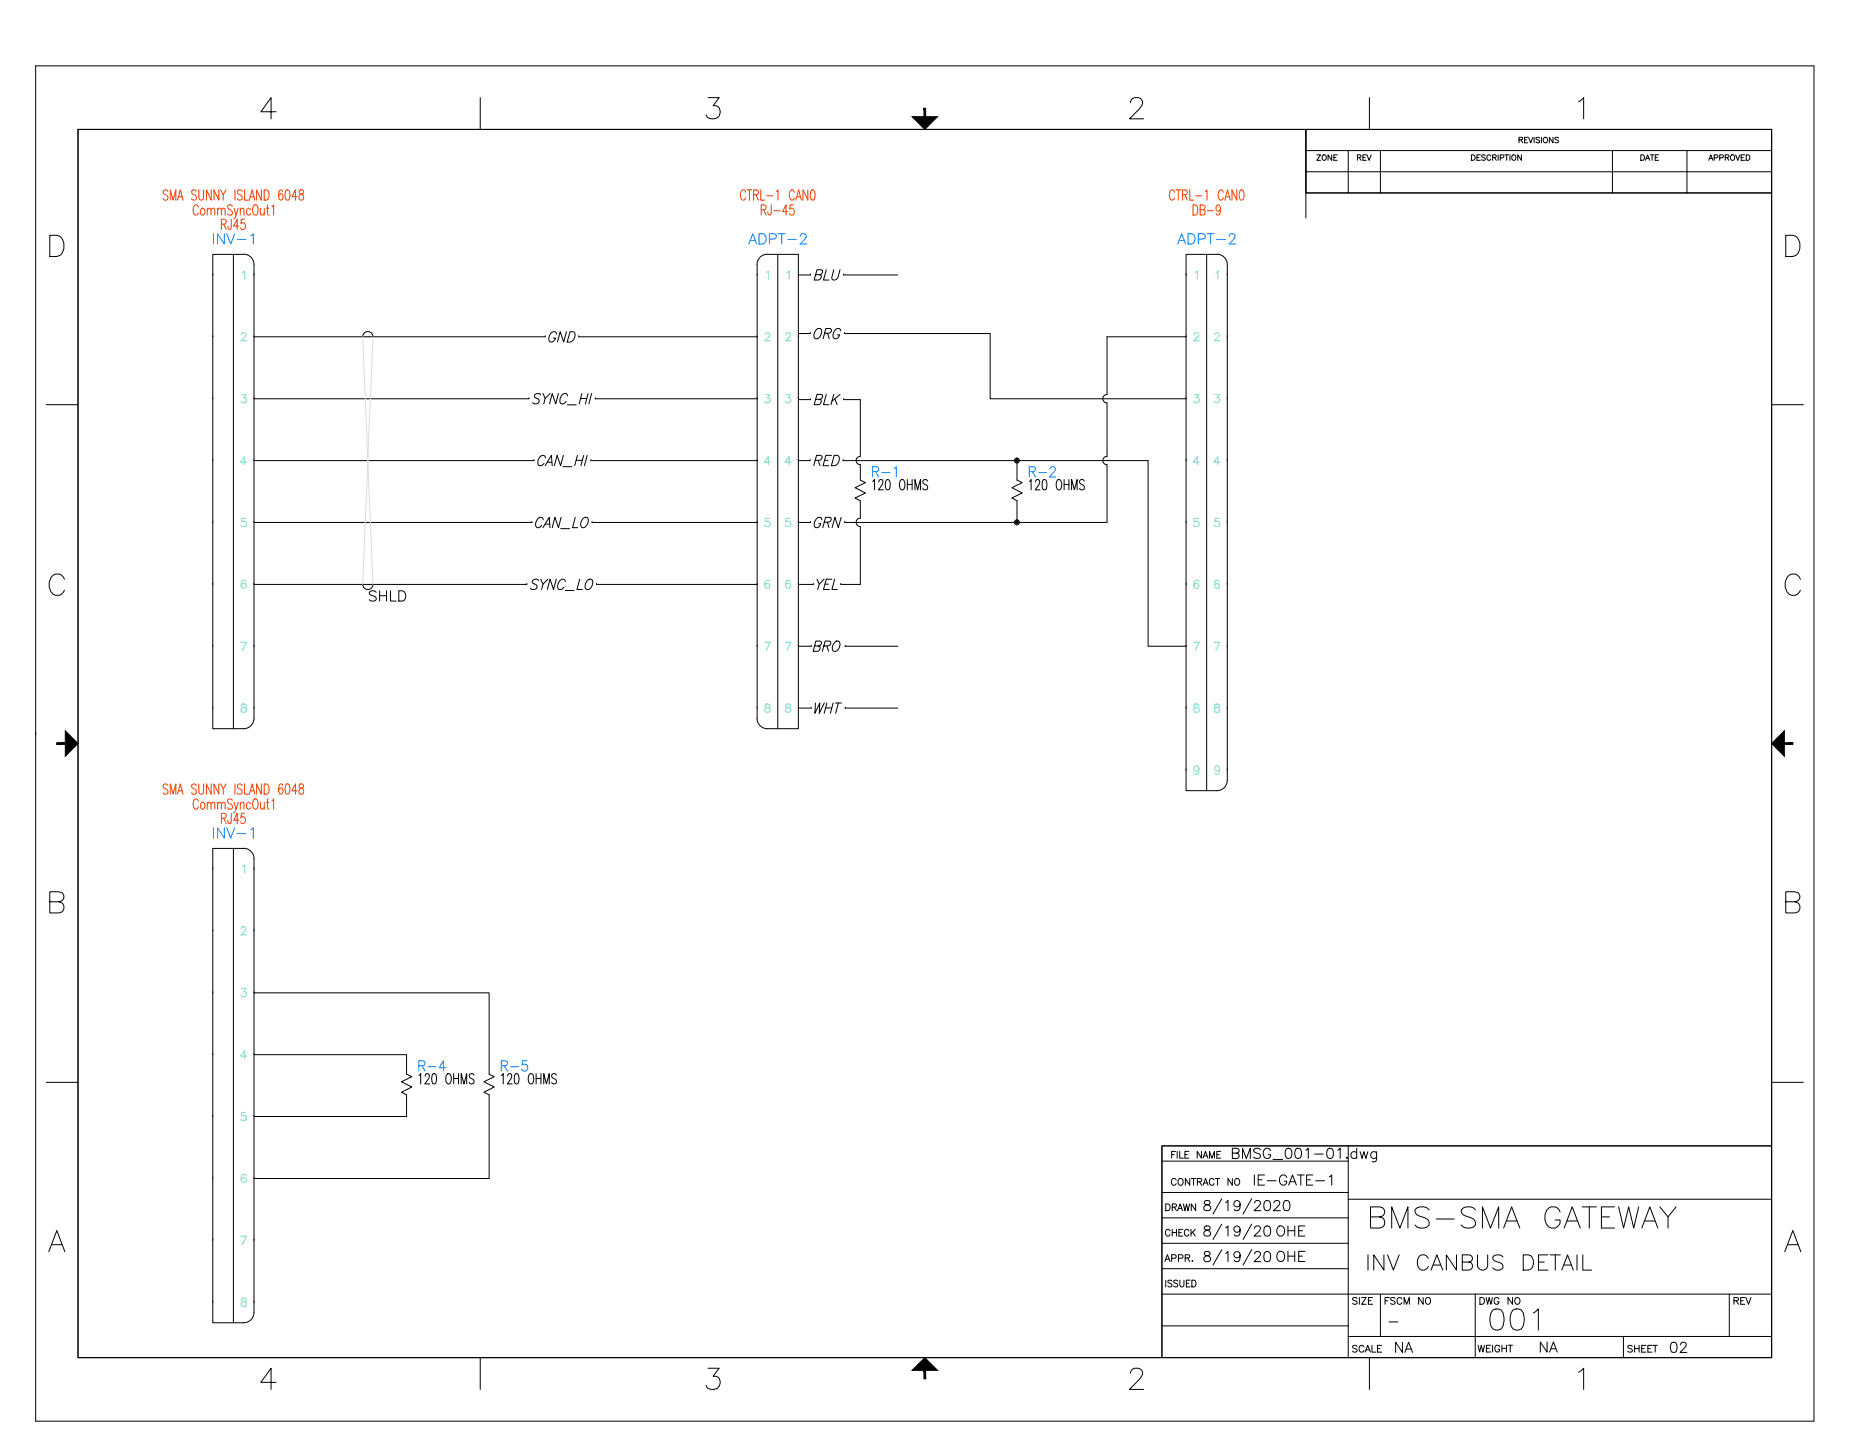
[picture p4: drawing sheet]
<svg xmlns="http://www.w3.org/2000/svg" width="559mm" height="432mm" viewBox="0 0 559 432" stroke-linecap="round" stroke-linejoin="round" font-family="sans-serif">
<!-- layer: SYMS -->
<g fill="none" stroke="#000" stroke-width=".3">
<path d="M70 76.3v142.2M73.1 76.2a3.1 3.1 0 0 1 3.1 3.1v136.1a3.1 3.1 0 0 1-3.1 3.1M73.1 76.3h-9.3v142.2h9.3M227.1 79.3a3.1 3.1 0 0 1 3.1-3.1l9.3 .1v142.2h-9.3a3.1 3.1 0 0 1-3.1-3.1M227.1 79.4v136M233.3 76.3v142.2M361.9 76.3v160.8M108.8 101a1.55 1.55 0 0 1 1.5-1.6 1.55 1.55 0 0 1 1.6 1.6M110 101h.7M258 144l1.6 .7-3.1 1.5 3.1 1.6-3.1 1.5 1.5 .8M305 144l1.6 .7-3.1 1.5 3.1 1.6-3.1 1.5 1.5 .8M108.8 175.2a1.55 1.55 0 0 0 1.5 1.6 1.55 1.55 0 0 0 1.6-1.6"/>
<path d="M110 175.2h.7M368.1 234a3.1 3.1 0 0 1-3.1 3.1h-9.2v-160.8l9.2-.1a3.1 3.1 0 0 1 3.1 3.1v154.7M70 254.4v142.2M73.1 254.4a3.1 3.1 0 0 1 3.1 3.1v136.1a3.1 3.1 0 0 1-3.1 3M73.1 254.4h-9.3v142.2h9.3M121.9 322.1l1.6 .8-3.1 1.5 3.1 1.6-3.1 1.5 1.5 .8M146.7 322.1l1.5 .8-3.1 1.5 3.1 1.6-3.1 1.5 1.6 .8"/>
<circle cx="305" cy="138.1" r=".74"/>
<circle cx="305" cy="138.1" r=".44"/>
<circle cx="305" cy="138.1" r=".23"/>
<circle cx="305" cy="156.6" r=".74"/>
<circle cx="305" cy="156.6" r=".44"/>
<circle cx="305" cy="156.6" r=".23"/>
</g>
<!-- layer: TAGS -->
<g fill="none" stroke="#007fff" stroke-width=".3">
<path d="M64 70.1v3.1M67.3 70.1v3.1l-2.1-3.1v3.1M68 70.1l1.2 3.1 1.2-3.1M71.1 71.8h2.7M75.2 70.7l.8-.6v3.1M224.6 73.2l1.2-3.1 1.2 3.1M225 72.1h1.5M227.7 70.1h1a1.63 1.63 0 0 1 1.1 1.5 1.63 1.63 0 0 1-1.1 1.6h-1zM230.8 71.7l1.8-.2a.82 .82 0 0 0 0-1.3l-1.8-.1v3.1M233.5 70.1h2M234.5 70.1v3.1M236.2 71.8h2.7"/>
<path d="M240.1 70.8l.3-.6a1.05 1.05 0 0 1 1.3 .2 .99 .99 0 0 1-.3 1.3l-1.5 1.5h2.1M353.3 73.2l1.1-3.1 1.2 3.1M353.7 72.1h1.5M356.3 70.1h1.1a1.63 1.63 0 0 1 1.1 1.5 1.63 1.63 0 0 1-1.1 1.6h-1.1zM359.4 71.7l1.8-.2a.82 .82 0 0 0 0-1.3l-1.8-.1v3.1M362.1 70.1h2M363.1 70.1v3.1M364.9 71.8h2.7M368.7 70.8l.3-.6a1.05 1.05 0 0 1 1.4 .2 .99 .99 0 0 1-.3 1.3l-1.5 1.5h2.1M261.7 141.4h1.2a.75 .75 0 0 0 .7-.7 .75 .75 0 0 0-.7-.8h-1.2v3.1M262.6 141.4l1 1.6M264.5 141.7h2.4"/>
<path d="M268.2 140.5l.6-.6v3.1M308.7 141.4h1.2a.74 .74 0 0 0 .7-.7 .74 .74 0 0 0-.7-.8h-1.2v3.1M309.7 141.4l.9 1.6M311.5 141.7h2.4M314.9 140.7l.2-.5 .4-.3a.9 .9 0 0 1 1.1 .6l-.5 1-1.3 1.5h1.9M64 248.2v3.1M67.3 248.2v3.1l-2.1-3.1v3.1M68 248.2l1.2 3.1 1.2-3.1M71.1 250h2.7M75.2 248.8l.8-.6v3.1M125.6 319.6l1.6-.2 .3-.4-.1-.6-.6-.3h-1.2v3.1M126.6 319.6l.9 1.6"/>
<path d="M128.4 319.9h2.4M150.4 319.6h1.2a.75 .75 0 0 0 .6-.8 .75 .75 0 0 0-.6-.7h-1.2v3.1M151.3 319.6l.9 1.6M153.1 319.9h2.5M158.1 318.1h-1.4l-.1 1.3a1 1 0 0 1 1.5 .1 1 1 0 0 1-.2 1.4 1 1 0 0 1-1.5-.3M133.7 320.2h-2l1.3-2.1v3.1"/>
</g>
<!-- layer: DESCCHILD -->
<g fill="none" stroke="#ff3f00" stroke-width=".3">
<path d="M50.4 57.4a.74 .74 0 0 0-1-.4 .74 .74 0 0 0-.4 1l1.2 .7a.81 .81 0 0 1-.3 1.3l-.8-.1-.2-.3M53.6 59h1M58.9 57.4a.73 .73 0 0 0-1-.5 .73 .73 0 0 0-.3 1.1l1.1 .7a.81 .81 0 0 1-.3 1.3l-.7-.1-.2-.3M59.6 56.9l.2 2.7a.65 .65 0 0 0 .6 .4 .65 .65 0 0 0 .6-.4l.1-2.7M63.4 56.9v3.1l-1.5-3.1v3.1M65.6 56.9v3.1l-1.4-3.1v3.1M66.2 56.9l.8 1.5v1.6M67.8 56.9l-.8 1.5M70.5 56.9v3.1M72.6 57.4a.74 .74 0 0 0-1-.4 .74 .74 0 0 0-.3 1l1.1 .7a.81 .81 0 0 1-.3 1.3l-.7-.1-.2-.3M73.3 56.9v3.1h1.3M75.1 59h1"/>
<path d="M78.4 56.9v3.1l-1.5-3.1v3.1M79.2 56.9h.8a1.96 1.96 0 0 1 0 3.1h-.8zM84.8 57.4l-.1-.3-.5-.2a2.45 2.45 0 0 0-.3 3 .91 .91 0 0 0 1.1-.7 .91 .91 0 0 0-.7-1.1l-.4 .1-.3 .8M85.8 57.1l.5-.2a2.17 2.17 0 0 1 0 3.1h-.2a2.4 2.4 0 0 1-.3-2.9zM89.1 59h-1.5l1-2.1v3.1M89.9 57.1a.71 .71 0 0 0-.1 .8 .71 .71 0 0 0 .7 .3 .88 .88 0 0 1 .6 1.2 .88 .88 0 0 1-1.2 .5 1.2 1.2 0 0 1-.1-1.3 1.2 1.2 0 0 1 1.1-.6 .68 .68 0 0 0-.3-1.1zM223.7 57.7a.74 .74 0 0 0-1.2-.6 2.19 2.19 0 0 0 .2 2.9 .79 .79 0 0 0 1-.7M224.1 56.9h1.4M224.8 56.9v3.1M226 58.4l1.3-.2 .2-.4-.2-.7-1.3-.2v3.1M226.8 58.4l.7 1.6M228.2 56.9v3.1h1.2"/>
<path d="M229.9 58.7h1.9M232.8 57.5l.5-.6v3.1M238.3 57.7a.7 .7 0 0 0-.4-.7 .7 .7 0 0 0-.7 .1 2.26 2.26 0 0 0 .1 2.9 .75 .75 0 0 0 1-.7M239 59h1.1M242.3 56.9v3.1l-1.4-3.1v3.1M243.4 57.1l.5-.2a2.28 2.28 0 0 1 0 3.1h-.2a2.4 2.4 0 0 1-.3-2.9zM352.3 57.7a.74 .74 0 0 0-1.1-.6 2.19 2.19 0 0 0 .2 2.9 .79 .79 0 0 0 .9-.7M352.7 56.9h1.4M353.4 56.9v3.1M354.7 58.4l1.2-.2 .2-.4-.2-.7-1.2-.2v3.1M355.4 58.4l.7 1.6M356.9 56.9v3.1h1.2"/>
<path d="M358.6 58.7h1.9M361.5 57.5l.5-.6v3.1M366.9 57.7a.7 .7 0 0 0-.3-.7 .7 .7 0 0 0-.8 .1 2.19 2.19 0 0 0 .2 2.9 .73 .73 0 0 0 .9-.7M367.7 59h1M371 56.9v3.1l-1.5-3.1v3.1M372 57.1l.5-.2a2.17 2.17 0 0 1 0 3.1h-.2a2.4 2.4 0 0 1-.3-2.9zM51.1 60v-3.1l.8 3.1 .8-3.1v3.1M53.2 60l.9-3.1 .8 3.1M59.5 62.1a.74 .74 0 0 0-1.1-.5 2.19 2.19 0 0 0 .2 2.9 .79 .79 0 0 0 .9-.7M60.4 62.6l.2-.2a1.06 1.06 0 0 1 .9 1.1 1.06 1.06 0 0 1-.9 1l-.2-.1a1.32 1.32 0 0 1 0-1.8zM62.2 63l.5-.6 .5 .2 .1 1.9M62.2 62.4v2.1"/>
<path d="M63.3 63l.5-.6 .5 .2 .1 1.9M65.3 63l.5-.6 .5 .2 .1 1.9M65.3 62.4v2.1M66.4 63l.5-.6 .5 .2 .1 1.9M66.4 67.2l1.2-.1 .2-.5-.2-.7-1.2-.2v3.1M67.1 67.2l.7 1.6M69.4 65.7l-.2 3h-.6l-.2-.9M69.7 61.9a.73 .73 0 0 0-1-.5 .73 .73 0 0 0-.3 1l1.1 .8a.81 .81 0 0 1-.3 1.3l-.8-.1-.1-.3M70.2 62.4l.6 2.1 .6-2.1M70.8 64.5l-.2 .6-.5 .4M71.7 67.8h-1.6l1-2.1v3.1M72.1 63l.5-.6 .5 .2 .1 1.9"/>
<path d="M72.1 62.4v2.1M73.4 65.7h-1l-.1 1.4a.68 .68 0 0 1 .6-.3 .68 .68 0 0 1 .6 .4l.1 .5a.83 .83 0 0 1-.2 .9 .83 .83 0 0 1-1 .1l-.2-.4M74.8 60l.8-3.1 .8 3.1M75.2 62.9l-.5-.5a1.07 1.07 0 0 0-.8 1.1 1.07 1.07 0 0 0 .8 1l.5-.4M76.2 61.6l.2-.2a1.38 1.38 0 0 1 1 1.9l-.1 .5a.72 .72 0 0 1-.4 .6 .72 .72 0 0 1-.7 0l-.4-1.1v-.7zM78.1 62.4l.2 2 .5 .1 .5-.6M79.3 62.4v2.1M79.9 62.4h.7M80.2 61.4v2.5l.1 .5 .4 .1M81.6 62l.5-.6v3.1M228.3 62.9l1.3-.2 .2-.4-.2-.7-1.3-.2v3.1M229.1 62.9l.7 1.6"/>
<path d="M231.3 61.4v2.4l-.2 .6h-.6l-.2-.9M232.1 63.2h1.9M236.3 63.5h-1.6l1.1-2.1v3.1M238 61.4h-1l-.1 1.3a.76 .76 0 0 1 .9-.2 .76 .76 0 0 1 .4 .8 .9 .9 0 0 1-.9 1.2l-.5-.6M238.7 60l.9-3.1 .8 3.1M357.8 61.4h.7a1.96 1.96 0 0 1 0 3.1h-.7zM360 62.9l1.2-.2 .2-.4-.1-.6-.4-.3h-.9v3.1h.9a.87 .87 0 0 0 .6-.8 .87 .87 0 0 0-.6-.8M362.1 63.2h1.9M366.1 62.4l-.4 .8a.91 .91 0 0 1-1.1-.7 .91 .91 0 0 1 .8-1.1 1.95 1.95 0 0 1 0 3.1l-.5-.1-.1-.3M367.4 60l.8-3.1 .8 3.1M50.4 235.5a.74 .74 0 0 0-1-.4 .74 .74 0 0 0-.4 1l1.2 .7a.81 .81 0 0 1-.3 1.4l-.8-.2-.2-.3M51.1 238.2v-3.1l.8 3.1 .8-3.1v3.1"/>
<path d="M53.2 238.2l.9-3.1 .8 3.1M53.6 237.1h1M58.9 235.5a.73 .73 0 0 0-1-.4 .73 .73 0 0 0-.3 1l1.1 .7a.81 .81 0 0 1-.3 1.4l-.7-.2-.2-.3M59.6 235.1l.2 2.6a.65 .65 0 0 0 .6 .5 .65 .65 0 0 0 .6-.5l.1-2.6M63.4 235.1v3.1l-1.5-3.1v3.1M65.6 235.1v3.1l-1.4-3.1v3.1M66.2 235.1l.8 1.4v1.7M67.8 235.1l-.8 1.4M70.5 235.1v3.1M72.6 235.5a.74 .74 0 0 0-1-.4 .74 .74 0 0 0-.3 1l1.1 .7a.81 .81 0 0 1-.3 1.4l-.7-.2-.2-.3M73.3 235.1v3.1h1.3M74.8 238.2l.8-3.1 .8 3.1"/>
<path d="M75.1 237.1h1M76.2 239.7l.2-.1a1.38 1.38 0 0 1 1 1.9l-.1 .4a.72 .72 0 0 1-.4 .7 .72 .72 0 0 1-.7-.1l-.4-1v-.8zM78.4 235.1v3.1l-1.5-3.1v3.1M79.2 235.1h.8a1.96 1.96 0 0 1 0 3.1h-.8zM80.2 239.6v2.4l.1 .5 .4 .1M84.8 235.5l-.1-.3-.5-.1a2.47 2.47 0 0 0-.3 2.9 .91 .91 0 0 0 1.1-.7 .91 .91 0 0 0-.7-1.1l-.6 .5-.1 .4M85.8 235.2l.5-.1a2.18 2.18 0 0 1 0 3.1h-.2a2.4 2.4 0 0 1-.3-3zM89.1 237.1h-1.5l1-2v3.1M89.9 235.2a.88 .88 0 0 0 0 1 .88 .88 0 0 0 .9 .3 .85 .85 0 0 1 .2 1.3 .85 .85 0 0 1-1.3 .1l-.1-.3a1.25 1.25 0 0 1 1.3-1.5 .68 .68 0 0 0-.3-1zM59.5 240.3a.74 .74 0 0 0-1.1-.6 2.19 2.19 0 0 0 .2 2.9 .79 .79 0 0 0 .9-.7M60.4 240.7l.2-.1a1.06 1.06 0 0 1 .9 1 1.06 1.06 0 0 1-.9 1l-.2-.1a1.32 1.32 0 0 1 0-1.8zM62.2 241.2l.5-.6 .5 .1 .1 1.9"/>
<path d="M62.2 240.6v2M63.3 241.2l.5-.6 .5 .1 .1 1.9M65.3 241.2l.5-.6 .5 .1 .1 1.9M65.3 240.6v2M66.4 241.2l.5-.6 .5 .1 .1 1.9M66.4 245.3l1.2-.1 .2-.4-.2-.8-1.2-.1v3.1M67.1 245.3l.7 1.7M69.4 243.9l-.2 2.9-.4 .2-.4-.3v-.8M69.7 240a.73 .73 0 0 0-1-.4 .73 .73 0 0 0-.3 1l1.1 .7a.81 .81 0 0 1-.3 1.3l-.8-.1-.1-.3M70.2 240.6l.6 2 .6-2M70.8 242.6l-.2 .6-.5 .5M71.7 245.9h-1.6l1-2v3.1"/>
<path d="M72.1 241.2l.5-.6 .5 .1 .1 1.9M72.1 240.6v2M73.4 243.9h-1l-.1 1.3a.68 .68 0 0 1 .6-.3 .68 .68 0 0 1 .6 .4l.1 .5a.8 .8 0 0 1-.3 1 .8 .8 0 0 1-1-.1l-.1-.3M75.2 241l-.5-.4a1.07 1.07 0 0 0-.8 1 1.07 1.07 0 0 0 .8 1l.5-.4M78.1 240.6l.2 1.9 .5 .1 .5-.6M79.3 240.6v2M79.9 240.6h.7M81.6 240.1l.5-.5v3"/>
</g>
<!-- layer: MISC -->
<g fill="none" stroke="#000" stroke-width=".3">
<path d="M63.8 82.5h.1M76.2 82.5h.1M169.9 99.5l-.8 3.1-1.1-3.1-.8 3.1M171 99.5h.9a1.44 1.44 0 0 1 .2 2.3 1.7 1.7 0 0 1-2 .8zM227.1 82.5h.1M239.5 82.5h.1M243.1 82.5h.1M244.7 82.4l1.6-.2 .4-.4v-.6l-.5-.3h-1.1l-.9 3.1h1.2a.86 .86 0 0 0 .9-.7 .86 .86 0 0 0-.4-.9M244.8 98.9a.96 .96 0 0 1 1.6 0 2.09 2.09 0 0 1-1.8 2.7l-.4-.5a2.2 2.2 0 0 1 .6-2.2zM247.3 99.9h1.2l.6-.3a.62 .62 0 0 0 .3-.6 .62 .62 0 0 0-.5-.5h-1.2l-.8 3.1M247.8 80.9l-.8 3.1h1.6M248.2 99.9l.5 1.7"/>
<path d="M250.1 80.9l-.6 2.7a1.04 1.04 0 0 0 1.1 .3 1.04 1.04 0 0 0 .8-.8l.6-2.2M252.1 99.2l-.2-.6a1.79 1.79 0 0 0-2 2.5l.2 .3a1.21 1.21 0 0 0 1.7-1h-.7M253.1 82.5h.1M355.8 82.5h.1M368.1 82.5h.1M63.8 101h.1M63.8 119.6h.1M76.2 101h.1M76.2 119.6h.1M158.7 119.6h.1M162.2 118.4a1.02 1.02 0 0 0-1.1-.4 1.02 1.02 0 0 0-.8 1l1.3 .8a1.02 1.02 0 0 1-.5 1.3 1.02 1.02 0 0 1-1.3-.4M162.9 118l.6 1.5-.4 1.6"/>
<path d="M163.5 101h.1M165 118l-1.5 1.5M166.9 100.2l-.2-.6a1.75 1.75 0 0 0-2.1 2.2l.3 .6a1.21 1.21 0 0 0 1.7-1h-.7M167.5 118l-.8 3.1-1.1-3.1-.8 3.1M170.3 118.7l-.3-.6a1.81 1.81 0 0 0-1.8 .7 1.81 1.81 0 0 0-.2 1.9l.2 .3a1.12 1.12 0 0 0 1.6-.6M173.6 101h.1M174.1 119.5h1.9M174.5 118l-.8 3.1M176.4 118l-.8 3.1M177.4 118l-.8 3.1M178.5 119.6h.1M227.1 101h.1"/>
<path d="M227.1 119.6h.1M239.5 101h.1M239.5 119.6h.1M243 100h.1M243.1 119.8h.1M244.7 119.7l1.6-.1 .4-.4v-.6l-.5-.3h-1.1l-.9 3.1h1.2a.86 .86 0 0 0 .9-.7 .86 .86 0 0 0-.4-1M247.8 118.3l-.8 3.1h1.6M250.1 118.3l-.9 3.1M250.4 119.6l.7 1.8M252 118.3l-2.5 2M253.1 119.8h.1M253.3 100h.1"/>
<path d="M355.8 101h.1M355.8 119.6h.1M368.1 101h.1M368.1 119.6h.1M63.8 138.1h.1M76.2 138.1h.1M160.2 138.1h.1M163.5 139.6l1.9-3 .2 3M163.6 137.3l-.2-.6a1.35 1.35 0 0 0-1.9 1 1.47 1.47 0 0 0 .3 1.9 1.26 1.26 0 0 0 1.4-.7M164.2 138.6h1.3M168.9 139.9h2.6M169 136.6l-.9 3-1-3-.8 3"/>
<path d="M170.2 121.4h2.6M172.8 138h1.9M173.2 136.6l-.8 3M175.1 136.6l-.9 3M176.1 136.6l-.8 3M177.2 138.1h.1M227.1 138.1h.1M239.5 138.1h.1M243 138.1h.1M244.5 138h1.2l.6-.3a.65 .65 0 0 0 .3-.6 .65 .65 0 0 0-.5-.5h-1.2l-.8 3M245.4 138l.5 1.6M247.3 138h1.1"/>
<path d="M249.4 136.6h-1.7l-.8 3h1.7M250.2 136.6h.9a1.6 1.6 0 0 1 0 2.6l-.8 .4h-.9zM252.9 138.1h.1M355.8 138.1h.1M368.1 138.1h.1M63.8 156.7h.1M76.2 156.7h.1M159.5 156.7h.1M162.8 158.2l1.9-3.1 .3 3.1M162.9 155.9l-.2-.6a1.75 1.75 0 0 0-2.1 2.2l.3 .6a1.05 1.05 0 0 0 1.6-.6M163.5 157.2h1.3M168.2 158.5h2.6"/>
<path d="M168.3 155.1l-.8 3.1-1.1-3.1-.8 3.1M172.5 155.1l-.8 3.1h1.6M174.8 155.6a.92 .92 0 0 1 1.6 0 2.1 2.1 0 0 1-1.7 2.6l-.5-.4a2.2 2.2 0 0 1 .6-2.2zM177.6 156.7h.1M227.1 156.7h.1M239.5 156.7h.1M243.1 156.7h.1M246.5 155.9l-.2-.6a1.79 1.79 0 0 0-2 2.5l.2 .3a1.21 1.21 0 0 0 1.7-1.1h-.7M247.3 156.6l1.6-.2 .3-.4v-.7l-1.6-.2-.8 3.1M248.2 156.6l.5 1.6M252.3 155.1l-.9 3.1-1-3.1-.8 3.1M253.4 156.7h.1"/>
<path d="M261.7 144.4l.6-.6v3.1M263.6 144.6l.1-.5a.68 .68 0 0 1 1-.1 .68 .68 0 0 1 0 1l-1.2 1.9h1.5M265.9 144l.5-.2a2.18 2.18 0 0 1 0 3.1h-.2a2.4 2.4 0 0 1-.3-2.9zM270.2 144l.2-.2a1.4 1.4 0 0 1 1 1.9l-.1 .5a.72 .72 0 0 1-.3 .6 .72 .72 0 0 1-.8 0l-.4-1.1v-.7zM272.1 143.8v3.1M272.1 145.3h1.5M273.6 143.8v3.1M274.4 146.9v-3.1l.8 3.1 .9-3.1v3.1M278.2 144.3a.74 .74 0 0 0-1-.5 .74 .74 0 0 0-.3 1.1l.9 .5a.78 .78 0 0 1 .3 1.3 .78 .78 0 0 1-1.3-.2M308.8 144.4l.5-.6v3.1M310.6 144.6l.1-.5a.68 .68 0 0 1 1-.1 .68 .68 0 0 1 0 1l-1.2 1.9h1.4M312.9 144l.5-.2a1.51 1.51 0 0 1 .6 1.8l-.3 1.2-.5 .1a1.47 1.47 0 0 1-.6-1.8z"/>
<path d="M317.2 144l.2-.2a1.49 1.49 0 0 1 .9 2.4 .72 .72 0 0 1-.4 .6 .72 .72 0 0 1-.7 0l-.4-1.1 .1-1.1zM319.2 145.3h1.4M319.2 143.8v3.1M320.6 143.8v3.1M321.4 146.9v-3.1l.9 3.1 .8-3.1v3.1M325.2 144.3a.73 .73 0 0 0-1-.5 .73 .73 0 0 0-.3 1.1l1 .5a.78 .78 0 0 1 .2 1.3 .78 .78 0 0 1-1.3-.2M355.8 156.7h.1M368.1 156.7h.1M63.8 175.2h.1M76.2 175.2h.1M112.8 177.6a1.16 1.16 0 0 0-1.1-.5 1.16 1.16 0 0 0-.9 .8l.3 .4 1.2 .5a.79 .79 0 0 1 .3 1.3 1.53 1.53 0 0 1-1.8-.3M113.9 177.2v3"/>
<path d="M113.9 178.6h2M115.9 177.2v3M117.1 177.2v3h1.8M119.6 177.2h1a1.64 1.64 0 0 1 1.1 1.5 1.64 1.64 0 0 1-1.1 1.5h-1zM158 175.2h.1M161.6 174.1a1.04 1.04 0 0 0-1.2-.4 1.04 1.04 0 0 0-.7 1l1.2 .8a1.01 1.01 0 0 1-.5 1.3 1.01 1.01 0 0 1-1.3-.5M162.2 173.7l.7 1.5-.4 1.6M164.3 173.7l-1.4 1.5M166.9 173.7l-.9 3.1-1-3.1-.8 3.1M169.5 177.1h2.7M169.6 174.4l-.3-.6a1.7 1.7 0 0 0-2 2.3l.2 .5a1.17 1.17 0 0 0 1.6-.5M173.9 173.7l-.9 3.1h1.7"/>
<path d="M176.1 174.1a.96 .96 0 0 1 1.6 0 2.04 2.04 0 0 1-1.7 2.7 1.72 1.72 0 0 1 .1-2.7zM178.9 175.2h.1M227.1 175.2h.1M239.5 175.2h.1M244 175.2h.1M245.1 173.7l.6 1.5-.4 1.6M247.2 173.7l-1.5 1.5M247.4 175.2h1.1M249.5 173.7h-1.7l-.8 3.1h1.7M250.3 173.7l-.8 3.1h1.6M252.2 175.2h.1M355.8 175.2h.1"/>
<path d="M368.1 175.2h.1M63.8 193.8h.1M76.2 193.8h.1M227.1 193.8h.1M239.5 193.8h.1M243.3 193.8h.1M244.3 193.7l1.6-.1 .4-.5 .1-.6-.5-.3h-1.2l-.8 3.1h1.2a.86 .86 0 0 0 .8-.6 .86 .86 0 0 0-.4-1M247.1 193.7h1.2l.6-.3a.65 .65 0 0 0 .3-.7 .65 .65 0 0 0-.5-.5h-1.2l-.8 3.1M248 193.7l.5 1.6M250.3 192.7a.95 .95 0 0 1 1.4-.3 2 2 0 0 1-1.6 2.9l-.4-.4a2.2 2.2 0 0 1 .6-2.2zM253.5 193.8h.1M355.8 193.8h.1"/>
<path d="M368.1 193.8h.1M63.8 212.3h.1M76.2 212.3h.1M227.1 212.3h.1M239.5 212.3h.1M243.3 212.3h.1M244.6 210.8l-.2 3.1 1.5-3.1-.2 3.1 1.6-3.1M247.6 212.3h1.9M248 210.8l-.8 3.1M249.9 210.8l-.8 3.1M250.6 210.8h1.8M251.5 210.8l-.9 3.1"/>
<path d="M253.5 212.3h.1M355.8 212.3h.1M368.1 212.3h.1M355.8 230.9h.1M368.1 230.9h.1M63.8 260.6h.1M63.8 279.1h.1M76.2 260.6h.1M76.2 279.1h.1M63.8 297.7h.1M76.2 297.7h.1M63.8 316.3h.1"/>
<path d="M76.2 316.3h.1M63.8 334.8h.1M76.2 334.8h.1M125.7 322.5l.5-.6v3.1M127.5 322.7v-.2a.69 .69 0 0 1 1-.5 .69 .69 0 0 1 .2 1.1l-1.3 1.9h1.4M129.8 322.1l.5-.2a2.66 2.66 0 0 1 .3 3l-.5 .1a1.88 1.88 0 0 1-.5-2.5zM134.1 322.1l.3-.2a1.5 1.5 0 0 1 .8 2.4 .72 .72 0 0 1-.7 .8 .72 .72 0 0 1-.7-.8l-.1-1.2zM136.1 321.9v3.1M136.1 323.4h1.4M137.5 321.9v3.1M138.3 325v-3.1l.9 3.1 .8-3.1v3.1M142.2 322.4a.75 .75 0 0 0-1.2-.4 .75 .75 0 0 0 .1 1.3l.7 .3a.78 .78 0 0 1 .2 1.3 .78 .78 0 0 1-1.3-.3"/>
<path d="M150.4 322.5l.5-.6v3.1M152.3 322.7l.1-.5a.68 .68 0 0 1 1-.1 .68 .68 0 0 1 0 1l-1.2 1.9h1.4M154.5 322.1l.6-.2a2.18 2.18 0 0 1 0 3.1h-.3a1.47 1.47 0 0 1-.6-1.7zM158.9 322.1l.2-.2a1.4 1.4 0 0 1 1 2l-.1 .4a.72 .72 0 0 1-.4 .7 .72 .72 0 0 1-.7-.1l-.5-1v-.8zM160.8 323.4h1.4M160.8 321.9v3.1M162.2 321.9v3.1M163.1 325v-3.1l.8 3.1 .8-3.1v3.1M166.9 322.4a.74 .74 0 0 0-1-.4 .74 .74 0 0 0-.3 1l.9 .6a.78 .78 0 0 1 .2 1.3 .78 .78 0 0 1-1.2-.3M63.8 353.4h.1M76.2 353.4h.1M63.8 371.9h.1"/>
<path d="M76.2 371.9h.1M63.8 390.5h.1M76.2 390.5h.1"/>
</g>
<!-- layer: TERMS -->
<g fill="none" stroke="#6eddc1" stroke-width=".3">
<path d="M72.8 81.7l.6-.5v2.5M229.9 81.7l.6-.5v2.5M236.1 81.7l.6-.5v2.5M358.5 81.7l.6-.5v2.5M364.7 81.7l.6-.5v2.5M72.4 100.4l.4-.6h.5l.5 .4-.4 .9-1.1 1.1h1.6M72.5 118.3h1.3l-.7 1a.82 .82 0 0 1 .6 1.3 .82 .82 0 0 1-1.4-.3M229.5 100.4l.5-.6h.4l.5 .4-.3 .9-1.2 1.1h1.6M229.6 118.3h1.3l-.7 1a.82 .82 0 0 1 .6 1.3 .82 .82 0 0 1-1.4-.3M235.7 100.4l.5-.6h.4l.5 .4-.3 .9-1.2 1.1h1.6M235.8 118.3h1.3l-.7 1a.82 .82 0 0 1 .6 1.3 .82 .82 0 0 1-1.4-.3M358.2 100.4l.4-.6h.5l.5 .4-.4 .9-1.2 1.1h1.7"/>
<path d="M358.3 118.3h1.3l-.8 1a.82 .82 0 0 1 .7 1.3 .82 .82 0 0 1-1.5-.3M364.3 100.4l.5-.6h.5l.4 .4-.3 .9-1.2 1.1h1.7M364.4 118.3h1.3l-.7 1a.82 .82 0 0 1 .6 1.3 .82 .82 0 0 1-1.4-.3M74 138.5h-1.8l1.2-1.6v2.4M231.1 138.5h-1.8l1.2-1.6v2.4M237.3 138.5h-1.8l1.2-1.6v2.4M359.7 138.5h-1.7l1.1-1.6v2.4M365.9 138.5h-1.8l1.2-1.6v2.4M73.7 155.4h-1.2l-.1 1.1a.88 .88 0 0 1 1.3-.1 .88 .88 0 0 1-.1 1.3 .88 .88 0 0 1-1.3-.3M230.8 155.4h-1.2l-.1 1.1a.87 .87 0 0 1 1.3 0 .87 .87 0 0 1-.1 1.3 .87 .87 0 0 1-1.3-.4M237 155.4h-1.2l-.1 1.1a.87 .87 0 0 1 1.3 0 .87 .87 0 0 1-.2 1.3 .87 .87 0 0 1-1.2-.4M359.4 155.4h-1.1l-.1 1.1a.87 .87 0 0 1 1.3 0 .87 .87 0 0 1-.2 1.3 .87 .87 0 0 1-1.3-.4"/>
<path d="M365.6 155.4h-1.2l-.1 1.1a.87 .87 0 0 1 1.4 0 .87 .87 0 0 1-.2 1.3 .87 .87 0 0 1-1.3-.4M73.7 174.4a.68 .68 0 0 0-.6-.4 .68 .68 0 0 0-.6 .4 1.46 1.46 0 0 0 .6 2.1 .76 .76 0 0 0 .8-.7 .76 .76 0 0 0-.7-.9 .76 .76 0 0 0-.9 .7M230.9 174.4a.71 .71 0 0 0-.7-.4 .71 .71 0 0 0-.6 .4 1.46 1.46 0 0 0 .6 2.1 .78 .78 0 0 0 .8-.7 .78 .78 0 0 0-.7-.9 .78 .78 0 0 0-.9 .7M237.1 174.4a.71 .71 0 0 0-1.1-.3 1.41 1.41 0 0 0 .5 2.4 .78 .78 0 0 0 .7-.8 .78 .78 0 0 0-.8-.8 .78 .78 0 0 0-.8 .7M359.5 174.4a.71 .71 0 0 0-1-.3 1.41 1.41 0 0 0 .4 2.4 .78 .78 0 0 0 .7-.8 .78 .78 0 0 0-.7-.8 .78 .78 0 0 0-.8 .7M365.7 174.4a.7 .7 0 0 0-1.1-.3 1.41 1.41 0 0 0 .5 2.4 .78 .78 0 0 0 .7-.8 .78 .78 0 0 0-.7-.8 .78 .78 0 0 0-.8 .7M72.3 192.6h1.6l-1.1 2.4M229.4 192.6h1.6l-1.1 2.4M235.6 192.6h1.6l-1.2 2.4M358 192.6h1.7l-1.2 2.4M364.2 192.6h1.7l-1.2 2.4M72.5 211.2a.47 .47 0 0 0-.1 .5 .47 .47 0 0 0 .4 .3l.4 .2a.7 .7 0 0 1 .7 .6 .7 .7 0 0 1-.6 .8l-.8-.1-.2-.4a1.19 1.19 0 0 1 1.4-1.2l.1-.5a.95 .95 0 0 0-1.3-.2z"/>
<path d="M229.6 211.2v.7l.7 .3a.7 .7 0 0 1 .7 .6 .7 .7 0 0 1-.6 .8l-.9-.3a.75 .75 0 0 1 .6-1.1l.5-.2a.48 .48 0 0 0 .2-.8zM235.8 211.2v.7l.7 .3a.7 .7 0 0 1 .7 .6 .7 .7 0 0 1-.6 .8l-.9-.3a.92 .92 0 0 1 .1-1 .92 .92 0 0 1 1-.3 .48 .48 0 0 0 .2-.8zM358.3 211.2v.7l.7 .3a.7 .7 0 0 1 .7 .6 .7 .7 0 0 1-.6 .8l-.9-.3a.75 .75 0 0 1 .5-1.1l.5-.2a.48 .48 0 0 0 .2-.8zM364.4 211.2l-.1 .5 .4 .3a.89 .89 0 0 1 1 .4 .89 .89 0 0 1-.1 1.1l-.8 .1-.5-.3a.92 .92 0 0 1 .1-1 .92 .92 0 0 1 1-.3 .48 .48 0 0 0 .2-.8zM359.6 230.5a.77 .77 0 0 1-1.1 .6 .77 .77 0 0 1-.2-1.2 .77 .77 0 0 1 1.2 .1l.1 .5a1.13 1.13 0 0 1-.9 1.6l-.5-.3M365.8 230.5a.77 .77 0 0 1-1.1 .6 .77 .77 0 0 1-.2-1.2 .77 .77 0 0 1 1.2 .1l.1 .5a1.13 1.13 0 0 1-.9 1.6l-.5-.3M72.8 259.8l.6-.4v2.4M72.4 278.5l.4-.6h.5l.5 .5-.4 .8-1.1 1.2h1.6M72.5 296.4h1.3l-.7 1a.82 .82 0 0 1 .6 1.3 .82 .82 0 0 1-1.4-.2M74 316.7h-1.8l1.2-1.7v2.5M73.7 333.6h-1.2l-.1 1a.88 .88 0 0 1 1.3-.1 .88 .88 0 0 1-.1 1.4 .88 .88 0 0 1-1.3-.3M73.7 352.5a.7 .7 0 0 0-1-.3 1.46 1.46 0 0 0 .4 2.4 .76 .76 0 0 0 .8-.8 .76 .76 0 0 0-.8-.7 .76 .76 0 0 0-.8 .7"/>
<path d="M72.3 370.7h1.6l-1.1 2.5M72.5 389.4a.47 .47 0 0 0-.1 .4 .47 .47 0 0 0 .4 .4l.4 .1a.72 .72 0 0 1 .8 .7 .72 .72 0 0 1-.7 .7h-.5a.73 .73 0 0 1-.5-.7 .73 .73 0 0 1 .7-.7l.4-.1a.47 .47 0 0 0 .4-.4 .47 .47 0 0 0-.1-.4z"/>
</g>
<!-- layer: WIRES -->
<g fill="none" stroke="#000" stroke-width=".3">
<path d="M239.5 82.5h3.6M253.1 82.5h16.2M76.2 101h33.8M76.2 119.6h82.5M110.7 101h52.8M173.6 101h53.5M178.5 119.6h48.6M239.5 119.8h3.6M239.5 100h3.5M253.1 119.8h4.9v17.1M253.3 100h43.7v19.6h58.8M355.8 101h-23.8v17.3a1.25 1.25 0 0 0-1.2 1.3 1.25 1.25 0 0 0 1.2 1.2v16.1"/>
<path d="M76.2 138.1h84M177.2 138.1h49.9M239.5 138.1h3.5M252.9 138.1h91.5v55.7h11.4M258 136.8a1.25 1.25 0 0 0-1.2 1.3 1.25 1.25 0 0 0 1.2 1.2v4.7M305 138.1v5.9M332 136.8a1.25 1.25 0 0 0-1.2 1.3 1.25 1.25 0 0 0 1.2 1.2v17.4h-78.6M76.2 156.7h83.3M177.6 156.7h49.5M239.5 156.7h3.6M258 155.4a1.25 1.25 0 0 0-1.2 1.2 1.25 1.25 0 0 0 1.2 1.3v17.3h-5.8M258 150.1v5.3"/>
<path d="M305 150.1v6.6M76.2 175.2h33.8M110.7 175.2h47.3M178.9 175.2h48.2M239.5 175.2h4.5M239.5 193.8h3.8M253.5 193.8h15.8M239.5 212.3h3.8M253.5 212.3h15.8M76.2 297.7h70.5v24.4M76.2 316.3h45.7v5.8M121.9 328.3v6.5h-45.7"/>
<path d="M146.7 328.3v25.1h-70.5"/>
</g>
<!-- layer: LINK -->
<path d="M108.8 101l3.1 74.2M111.9 101l-3.1 74.2" fill="none" stroke="#dcdcdc" stroke-width=".3"/>
<!-- layer: Title Block -->
<g fill="none" stroke="#000" stroke-width=".3">
<path d="M10.7 19.8h533.4v406.4h-533.4zM23.4 38.8h508v368.3h-508zM82.8 33.5h-4.5l3-4.2v6.3M144 29.3v9.5M212.4 29.3h3.3l-1.8 2.4a1.88 1.88 0 0 1 2 .9 1.88 1.88 0 0 1-.2 2.1 2.33 2.33 0 0 1-3.9-.3M339.1 30.8a1.53 1.53 0 0 1 1.2-1.5h1.2a1.53 1.53 0 0 1 .9 2.4l-.6 .9-3 3h4.2M391.7 38.8v26.6M410.7 29.3v9.5M473.5 30.5l1.5-1.2v6.3M395 46.4h1.1l-1.1 1.7h1.1M396.7 46.7a.67 .67 0 0 1 .9-.1 .67 .67 0 0 1 .2 .8 .62 .62 0 0 1-.6 .7 .62 .62 0 0 1-.6-.7zM399.4 46.4v1.7l-1.1-1.7v1.7"/>
<path d="M400.1 47.2h.6M401.1 46.4h-1v1.7h1M404.4 45.2h-12.7v-6.4h139.7v6.4h-47.8v12.7h22.4M407.1 47.2l1-.1 .1-.5-1.1-.2v1.7M407.7 47.2l.5 .9M408.8 47.2h.6M409.8 46.4h-1v1.7h1M410 46.4l.7 1.7 .6-1.7M414 45.2v12.7h69.6M441.4 46.4h.5a.88 .88 0 0 1 .6 .9 .88 .88 0 0 1-.6 .8h-.5zM443 47.2h.6M444 46.4h-1v1.7h1"/>
<path d="M445.5 46.7l-.4-.3-.7 .3 .2 .4 .9 .5v.3l-.4 .2-.7-.2M447.2 46.8a.61 .61 0 0 0-.7-.4 .61 .61 0 0 0-.5 .7 .67 .67 0 0 0 .2 .9 .67 .67 0 0 0 1-.3M447.7 47.2l.9-.1 .1-.5-1-.2v1.7M448.3 47.2l.5 .9M449.4 46.4v1.7M450 47.3l.9-.1 .1-.6-1-.2v1.7M451.4 46.4h1.1M451.9 46.4v1.7M452.9 46.4v1.7M453.6 46.7a.67 .67 0 0 1 .9-.1 .67 .67 0 0 1 .2 .8 .62 .62 0 0 1-.6 .7 .62 .62 0 0 1-.6-.7zM455.6 41.9h1v-.6l-1-.1v1.6M456.2 41.9l.5 .9"/>
<path d="M456.3 46.4v1.7l-1.1-1.7v1.7M457.3 41.9h.6M458.3 41.2h-1v1.6h1M458.5 41.2l.6 1.6 .7-1.6M460.1 41.2v1.6M461.8 41.4l-.4-.2-.7 .2 .1 .3 1 .5-.1 .5-.6 .1-.4-.2M462.4 41.2v1.6M463.1 41.4l.1-.2a.78 .78 0 0 1 1 .8 .78 .78 0 0 1-1 .7l-.3-.5zM465.8 41.2v1.6l-1.1-1.6v1.6M467.5 41.4l-.4-.2-.7 .2 .1 .3 1 .6v.3l-.4 .2-.7-.2M483.6 45.2h-79.2v12.7h9.6M492.2 46.4h.5a.88 .88 0 0 1 .6 .9 .88 .88 0 0 1-.6 .8h-.5z"/>
<path d="M493.6 48.1l.6-1.7 .6 1.7M493.8 47.5h.8M495 46.4h1.1M495.5 46.4v1.7M496.5 47.2h.6M497.5 46.4h-1v1.7h1M506 45.2v12.7h25.4v-6.4h-139.7v6.4h12.7M512.5 48.1l.7-1.7 .6 1.7M512.8 47.5h.7M514.2 47.3l.9-.1 .1-.6-1-.2v1.7M515.8 47.3l.9-.1 .1-.6-1-.2v1.7M517.5 47.2l.9-.1 .1-.5-1-.2v1.7"/>
<path d="M518 47.2l.6 .9M519.2 46.7a.77 .77 0 0 1 1.2 .5 .77 .77 0 0 1-.9 .9l-.5-.7zM520.6 46.4l.6 1.7 .7-1.7M522.3 47.2h.6M523.3 46.4h-1v1.7h1M523.8 46.4h.5a.88 .88 0 0 1 .6 .9 .88 .88 0 0 1-.6 .8h-.5zM14.9 70.6h2.1a3.5 3.5 0 0 1 1.6 5.4l-.7 .6-.9 .3h-2.1zM535.6 70.6h2.1a3.5 3.5 0 0 1 1.6 5.4l-.7 .6-.9 .3h-2.1zM13.9 121.4h9.5M531.4 121.4h9.5M19.3 173.7a2.2 2.2 0 0 0-2.1-1.6 2.2 2.2 0 0 0-2.1 1.6 3.6 3.6 0 0 0 1.5 4.8 2.28 2.28 0 0 0 2.7-1.5M540 173.7a2.2 2.2 0 0 0-2.1-1.6 2.2 2.2 0 0 0-2.1 1.6 3.6 3.6 0 0 0 1.5 4.8 2.28 2.28 0 0 0 2.7-1.5"/>
<path d="M10.7 219.7v.6M14.9 270.4h2.7l1-.3a1.47 1.47 0 0 0 0-2.4l-1-.3h-2.7v6.4h2.7l1-.3a1.7 1.7 0 0 0 .6-1.9 1.7 1.7 0 0 0-1.6-1.2M535.6 270.4h2.7l1-.3a1.47 1.47 0 0 0 0-2.4l-1-.3h-2.7v6.4h2.7l1-.3a1.7 1.7 0 0 0 .6-1.9 1.7 1.7 0 0 0-1.6-1.2M13.9 324.6h9.5M531.4 324.6h9.5M348.5 343.6h182.9v63.5h-182.9zM348.5 357.6h55.9M348.5 348.2h55.9M351.4 346.2h.8M352.6 345.3h-1.2v2M352.8 353.9a.74 .74 0 0 0-.9-.5 .74 .74 0 0 0-.5 .7v.6a.74 .74 0 0 0 .6 .7 .74 .74 0 0 0 .8-.5M353.1 345.3v2"/>
<path d="M353.7 353.5a.96 .96 0 0 1 1.2 .9 .96 .96 0 0 1-1.2 .9l-.4-.6 .1-.8zM353.9 345.3v2h1.1M355.4 346.2h.7M356.6 345.3h-1.2v2h1.2M356.9 353.4v2l-1.4-2v2M357.3 353.4h1.4M358 353.4v2M359.1 354.4l1.2-.2 .1-.6-1.3-.2v2M359.8 354.4l.7 1M360.4 345.3v2l-1.3-2v2M360.8 347.3l.8-2 .7 2M360.8 355.4l.8-2 .8 2"/>
<path d="M361.1 346.6h.9M361.1 354.7h1M362.8 347.3v-2l.7 2 .8-2v2M364.1 353.9a.72 .72 0 0 0-.8-.5 .72 .72 0 0 0-.6 .7v.6a.71 .71 0 0 0 .6 .7 .71 .71 0 0 0 .8-.5M364.5 353.4h1.4M365 346.2h.7M365.2 353.4v2M366.2 345.3h-1.2v2h1.2M366.5 359.4l-2.7 4.7M369.6 353.4v2l-1.3-2v2M369.6 345.8h1.4a.79 .79 0 0 0 .7-.9l-.3-.4-.4-.2h-1.4v3.1h1.4a.81 .81 0 0 0 .7-.8 .81 .81 0 0 0-.7-.8M370.5 353.7l.2-.2a.96 .96 0 0 1 1.2 .9 .96 .96 0 0 1-1.2 .9l-.4-.6z"/>
<path d="M372.7 347.4v-3.1l1.1 3.1 1.2-3.1v3.1M375.4 359.4l-2.5 4.7M376.2 352.3v3.1M377.4 353.8h1.1M378.1 344.7a1.15 1.15 0 0 0-2.1 .3l.6 .6 1.2 .5 .3 .8a1.36 1.36 0 0 1-2.1 0M379.3 352.3h-1.9v3.1h1.9M380.1 354.1h2.7M381.1 345a1.14 1.14 0 0 0-1.3-.7 1.14 1.14 0 0 0-.9 1.2 1.35 1.35 0 0 0 .3 1.4 1.35 1.35 0 0 0 1.4 .3l.5-.5v-.5h-.7M381.8 347.7h2.9M385.9 344.5a1 1 0 0 1 1.4 .4 1.54 1.54 0 0 1-1 2.5 1.66 1.66 0 0 1-.7-2.5zM385.9 353a1.11 1.11 0 0 0-1.2-.7 1.11 1.11 0 0 0-.9 1.2 1.34 1.34 0 0 0 .3 1.4 1.34 1.34 0 0 0 1.4 .3l.4-.5v-.5h-.7M386.5 355.4l1.2-3.1 1.2 3.1"/>
<path d="M387 354.4h1.4M388.8 344.5a1.03 1.03 0 0 1 1.5 .4 2.68 2.68 0 0 1-.3 2.3 1 1 0 0 1-1.5-.4 2.49 2.49 0 0 1 .3-2.3zM389.2 352.3h2M390.2 352.3v3.1M391.7 344.9l.7-.6v3.1M391.9 353.8h1.2M393.8 352.3h-1.9v3.1h1.9M394.3 346.1h2.6M394.7 354.1h2.6M398.4 344.5a1 1 0 0 1 1.4 .4 2.68 2.68 0 0 1-.3 2.3 1 1 0 0 1-1.4-.4 2.36 2.36 0 0 1 .3-2.3zM398.7 352.9l.7-.6v3.1M401.3 344.9l.7-.6v3.1"/>
<path d="M404 347.1l.2 .1-.2 .2zM404.4 343.6v63.5M404.4 359.6h127M406.9 345.8a.97 .97 0 0 0-1.4-.2 .97 .97 0 0 0 0 1.5 .97 .97 0 0 0 1.4-.2M406.9 344.3v3.1M408 345.3l.5 2.1 .6-2.1 .6 2.1 .6-2.1M412.9 345.3l-.2 2.8a.82 .82 0 0 1-1.1 .2M412.9 345.8a.99 .99 0 0 0-1.5-.2 .99 .99 0 0 0 0 1.5 .99 .99 0 0 0 1.5-.2M14.6 375.4l2.4-6.4 2.5 6.4M15.5 373.2h3.1M348.5 365.2h55.9M348.5 372.8h55.9"/>
<path d="M349.4 378.3l.8-2.1 .8 2.1M349.7 361h.6a1.11 1.11 0 0 1 .7 1 1.11 1.11 0 0 1-.7 1h-.6zM349.7 377.6h1M351 369.1a.72 .72 0 0 0-.9-.5 .72 .72 0 0 0-.5 .8v.5a.71 .71 0 0 0 .6 .8 .71 .71 0 0 0 .8-.6M351.4 377.3l1.2-.1 .1-.8-1.3-.2v2.1M351.6 362l1.1-.1 .1-.7-1.2-.2v2M351.6 368.6v2.1M351.6 369.6h1.3M352.2 362l.7 1M352.9 368.6v2.1M353.2 363l.8-2 .7 2M353.5 377.3l1.2-.1v-.8l-1.2-.2v2.1"/>
<path d="M353.5 362.4h.9M353.6 369.6h.7M354.8 368.6h-1.2v2.1h1.2M355 361l.4 2 .5-2 .4 2 .5-2M355.5 377.2l1.2-.1 .1-.7-1.3-.2v2.1M356.2 377.2l.7 1.1M356.6 369.1a.7 .7 0 0 0-.8-.5 .7 .7 0 0 0-.6 .8v.5a.69 .69 0 0 0 .6 .8 .69 .69 0 0 0 .8-.6M357.2 368.6v2.1M357.6 378.1v.2zM357.7 369.5l.8 1.2M358.5 368.6l-1.3 1.4M358.6 361v2l-1.3-2v2"/>
<path d="M361.4 360.2a.59 .59 0 0 0-.2 .6 .59 .59 0 0 0 .5 .4 1.1 1.1 0 0 1 1.2 .4 1.1 1.1 0 0 1-.1 1.3h-1.4a.92 .92 0 0 1-.3-1 .92 .92 0 0 1 .8-.6l.6-.1a.63 .63 0 0 0 .3-1l-.4-.2zM361.4 375.4a.59 .59 0 0 0-.2 .6 .59 .59 0 0 0 .5 .5 1.1 1.1 0 0 1 1.2 .4 1.1 1.1 0 0 1-.1 1.3h-1.4a.92 .92 0 0 1-.3-1 .92 .92 0 0 1 .8-.6l.6-.1a.63 .63 0 0 0 .3-1.1l-.4-.1zM361.4 367.8a.59 .59 0 0 0-.2 .6 .59 .59 0 0 0 .5 .4 1.1 1.1 0 0 1 1.2 .5 1.1 1.1 0 0 1-.1 1.2h-1.4a.92 .92 0 0 1-.3-1 .92 .92 0 0 1 .8-.6l.6-.1a.63 .63 0 0 0 .3-1l-.4-.2zM366.5 374.7l-2.7 4.6M366.5 367.1l-2.7 4.6M367.6 360.6l.7-.6v3M367.6 375.9l.7-.6v3M367.6 368.2l.7-.6v3.1M372 361a.96 .96 0 0 1-1.4 .8 .96 .96 0 0 1-.3-1.5 .96 .96 0 0 1 1.5 .2 2.84 2.84 0 0 1-.3 2.4 .94 .94 0 0 1-1.3-.3M372 376.3a.96 .96 0 0 1-1.4 .8 .96 .96 0 0 1-.3-1.5 .96 .96 0 0 1 1.5 .1 2.84 2.84 0 0 1-.3 2.5 .94 .94 0 0 1-1.3-.3M372 368.6a.96 .96 0 0 1-1.4 .8 .96 .96 0 0 1-.3-1.5 .96 .96 0 0 1 1.5 .2 2.84 2.84 0 0 1-.3 2.4 .94 .94 0 0 1-1.3-.3M375.4 374.7l-2.5 4.6"/>
<path d="M375.4 367.1l-2.5 4.6M376.3 360.8v-.2a.93 .93 0 0 1 1.2-.6l.4 .3a.99 .99 0 0 1-.3 1.3l-1.4 1.4h2M376.3 376v-.1a.93 .93 0 0 1 1.2-.6l.4 .3a.99 .99 0 0 1-.3 1.3l-1.4 1.4h2M376.3 368.4v-.2a.93 .93 0 0 1 1.2-.6l.4 .3a.99 .99 0 0 1-.3 1.3l-1.4 1.5h2M379.5 360.2a.99 .99 0 0 1 1.5 .4 2.64 2.64 0 0 1-.3 2.3 1.07 1.07 0 0 1-1.5-.4 2.64 2.64 0 0 1 .3-2.3zM379.5 375.4a.99 .99 0 0 1 1.5 .5 2.64 2.64 0 0 1-.3 2.3 1.07 1.07 0 0 1-1.5-.4 2.64 2.64 0 0 1 .3-2.4zM379.5 367.8a.99 .99 0 0 1 1.5 .4 2.64 2.64 0 0 1-.3 2.3 1.07 1.07 0 0 1-1.5-.4 2.64 2.64 0 0 1 .3-2.3zM382.1 360.8v-.2a.93 .93 0 0 1 1.2-.6l.4 .3a.99 .99 0 0 1-.3 1.3l-1.4 1.4h2M383.3 375.7a1.13 1.13 0 0 1 1.3-.4 1.13 1.13 0 0 1 .7 1.1 1.27 1.27 0 0 1-.4 1.6 1.27 1.27 0 0 1-1.6-.1 2.03 2.03 0 0 1 0-2.2zM383.3 368a1.13 1.13 0 0 1 1.3-.4 1.13 1.13 0 0 1 .7 1.2 1.27 1.27 0 0 1-.4 1.6 1.27 1.27 0 0 1-1.6-.2 2.03 2.03 0 0 1 0-2.2zM385.3 360.2a.98 .98 0 0 1 1.5 .4 2.64 2.64 0 0 1-.3 2.3 1.02 1.02 0 0 1-1.5-.4 2.46 2.46 0 0 1 .3-2.3zM386.3 367.6v3.1"/>
<path d="M386.3 375.2v3.1M386.3 376.7h2.1M386.3 369h2.1M388.4 367.6v3.1M388.4 375.2v3.1M389.5 376.7h1.2M389.5 369h1.2M391.4 375.2h-1.9v3.1h1.9M391.4 367.6h-1.9v3.1h1.9M410.3 376.3v4.6M411.1 364.9h2.7l.9-.3a1.47 1.47 0 0 0 0-2.4l-.9-.3h-2.7v6.3h2.7a1.68 1.68 0 0 0 1.6-1.6 1.68 1.68 0 0 0-1.6-1.7M415.1 376.3v4.6l-3-4.6v4.6"/>
<path d="M416.2 376.3l1.7 4.6 1.8-4.6M417.4 368.2v-6.3l2.5 6.3 2.4-6.3v6.3M428.4 377.3a1.68 1.68 0 0 0-1.9-1 1.68 1.68 0 0 0-1.4 1.7 2.11 2.11 0 0 0 2.2 2.9l1.1-1.1M428.7 362.8a2.83 2.83 0 0 0-4.3 0 1.6 1.6 0 0 0 1.2 1.8l1.8 .6a1.56 1.56 0 0 1 1.2 1.2 1.56 1.56 0 0 1-.6 1.5 2.84 2.84 0 0 1-3.6-.6M429.9 379.3h2.2M430.8 365.5h5.4M436.9 376.3v4.6l-3.1-4.6v4.6M438.6 378.4h2l.6-.2a1.08 1.08 0 0 0 0-1.7l-.6-.2h-2v4.6h2a1.21 1.21 0 0 0 1.1-1.2 1.21 1.21 0 0 0-1.1-1.3M442.5 362.8a2.81 2.81 0 0 0-4.2 0 1.58 1.58 0 0 0 1.2 1.8l1.9 .6a1.59 1.59 0 0 1 .5 2.7 2.91 2.91 0 0 1-3.6-.6M443.2 376.3v3.2a1.54 1.54 0 0 0 1.5 1.4 1.54 1.54 0 0 0 1.5-1.4v-3.2M444.7 368.2v-6.3l2.4 6.3 2.4-6.3v6.3M450.8 376.9a2.03 2.03 0 0 0-3.1 0 1.13 1.13 0 0 0 .9 1.3l1.3 .5a1.11 1.11 0 0 1 .9 .8 1.11 1.11 0 0 1-.4 1.1 2.02 2.02 0 0 1-2.7-.4"/>
<path d="M451 368.2l2.4-6.3 2.5 6.3M451.9 366.1h3M456.9 376.3h1.5a2.44 2.44 0 0 1 1.6 2.3 2.44 2.44 0 0 1-1.6 2.3h-1.5zM461.5 378.4h1.7M464.3 376.3h-2.8v4.6h2.8M465 376.3h3M466.5 376.3v4.6M467.9 363.4a2.19 2.19 0 0 0-2.1-1.6 2.19 2.19 0 0 0-2.1 1.6 3.6 3.6 0 0 0 1.5 4.8 2.14 2.14 0 0 0 2.7-2.4h-1.4M469.1 379.3h2.2M469.2 368.2l2.4-6.3 2.4 6.3M470.1 366.1h3M473 376.3v4.6"/>
<path d="M474.6 361.9h4.2M474.8 376.3v4.6h2.6M476.7 361.9v6.3M480.3 364.9h2.5M484.3 361.9h-4v6.3h4M485.5 361.9l1.5 6.3 1.5-6.3 1.5 6.3 1.5-6.3M492.4 368.2l2.5-6.3 2.4 6.3M493.3 366.1h3.1M497.9 361.9l2.4 3v3.3M502.7 361.9l-2.4 3M535.3 375.4l2.4-6.4 2.5 6.4M536.2 373.2h3.1"/>
<path d="M348.5 380.4h55.9M348.5 397.6h55.9M348.5 388.1h182.9M349.7 383.9v2M351.5 384.2l-.4-.3h-.6l-.1 .6 1 .5 .1 .6-.4 .3-.8-.3M353.3 384.2l-.5-.3h-.6l-.1 .6 1 .5 .2 .6-.5 .3-.8-.3M353.9 383.9v1.4a.61 .61 0 0 0 .6 .6 .61 .61 0 0 0 .6-.6v-1.4M355.8 384.8h.7M357 383.9h-1.2v2h1.2M357.5 383.9a1.07 1.07 0 0 1 1.2 .7 1.07 1.07 0 0 1-.6 1.3h-.6zM407.1 389.4l-.5-.3-.7 .1-.1 .5 1.1 .5 .2 .6-.5 .3-.9-.3M407.7 389.1v2"/>
<path d="M408.4 389.1h1.4l-1.4 2h1.4M410.4 390h.8M411.7 389.1h-1.3v2h1.3M414 388.1v12.7M415.4 390h.8M416.7 396.4h2.6M416.7 389.1h-1.3v2M418.5 389.4l-.5-.3-.9 .3 .1 .3 1.3 .8v.3l-.5 .3-.9-.3M420.5 389.5a.74 .74 0 0 0-.9-.4 .74 .74 0 0 0-.6 .7v.5a.73 .73 0 0 0 .6 .8 .73 .73 0 0 0 .9-.5M421.2 391.1v-2l.7 2 .8-2v2M426.9 389.1v2l-1.4-2v2M427.9 389.2a.96 .96 0 0 1 1.2 .9 .96 .96 0 0 1-1.2 .9l-.3-.7v-.8z"/>
<path d="M429.2 380.9l1.8-4.6 1.8 4.6M442.5 388.1v19M443.9 389.1h.7a1.08 1.08 0 0 1 .7 1 1.08 1.08 0 0 1-.7 1h-.7zM445.8 389.1l.4 2 .5-2 .5 2 .5-2M447.8 392.8a2.07 2.07 0 0 1 3 .9 5.3 5.3 0 0 1-.6 4.8 2.03 2.03 0 0 1-3-.9 5.2 5.2 0 0 1 .6-4.8zM449.6 389.5a.74 .74 0 0 0-.8-.4 .74 .74 0 0 0-.6 .7v.5a.72 .72 0 0 0 .7 .8 .72 .72 0 0 0 .7-.8h-.5M453.7 389.1v2l-1.4-2v2M453.8 392.8a2.11 2.11 0 0 1 3.1 .9 5.3 5.3 0 0 1-.6 4.8 2.03 2.03 0 0 1-3.1-.9 5.3 5.3 0 0 1 .6-4.8zM454.7 389.2a.97 .97 0 0 1 1.2 .9 .97 .97 0 0 1-1.2 .9l-.4-.7 .1-.8zM459.9 393.7l.6-.3 .9-.9v6.4M468.4 380.9l1.8-4.6 1.7 4.6M518.7 388.1v12.7"/>
<path d="M520.1 390l1.2-.1 .1-.7-1.3-.1v2M520.8 390l.6 1.1M522.1 390h.8M523.4 389.1h-1.3v2h1.3M523.7 389.1l.8 2 .7-2M82.8 414.5h-4.5l3-4.2v6.3M144 407.1v9.5M212.4 410.3h3.3l-1.8 2.4h.9a2.11 2.11 0 0 1 1.1 2.7 2.11 2.11 0 0 1-2.6 1.2l-.9-.3-.6-.9M339.1 411.8a1.53 1.53 0 0 1 1.2-1.5h1.2a1.53 1.53 0 0 1 .9 2.4l-3.6 3.9h4.2M404.4 400.8h127M407.1 403.7l-.5-.3-.7 .1-.1 .6 1.1 .5 .2 .6-.5 .3-.9-.3M409.1 403.9a.74 .74 0 0 0-.9-.5 .74 .74 0 0 0-.5 .8v.5a.73 .73 0 0 0 .6 .8 .73 .73 0 0 0 .8-.6"/>
<path d="M409.5 405.5l.7-2.1 .8 2.1M409.8 404.8h.9M410.7 407.1v9.5M411.5 403.4v2.1h1.2M413.2 404.4h.7M414.4 403.4h-1.2v2.1h1.2M420.7 402.5v3l-2.1-3v3M421.4 405.5l1.1-3 1.2 3M421.8 404.5h1.4M443.3 403.4l.5 2 .5-2 .5 2 .5-2M445.8 404.3h.8M447.1 403.4h-1.3v2h1.3"/>
<path d="M447.7 403.4v2M449.8 403.8a.74 .74 0 0 0-.8-.4 .74 .74 0 0 0-.6 .7 .84 .84 0 0 0 .2 1.1 .84 .84 0 0 0 1.1-.1l.1-.5h-.4M450.5 404.3h1.4M450.5 403.4v2M451.9 403.4v2M452.3 403.4h1.4M453 403.4v2M464 402.4v3.1l-2-3.1v3.1M464.8 405.5l1.1-3.1 1.2 3.1M465.2 404.4h1.5M473.5 411.5l1.5-1.2v6.3M486.9 400.8v6.3"/>
<path d="M489.6 403.7l-.5-.3-.7 .1-.1 .6 1.1 .5 .2 .6-.5 .3-.8-.3M490.3 403.4v2.1M490.3 404.4h1.3M491.6 403.4v2.1M492.4 404.4h.8M493.7 403.4h-1.3v2.1h1.3M494.3 404.4h.7M495.5 403.4h-1.2v2.1h1.2M495.8 403.4h1.3M496.5 403.4v2.1M501.4 402.6a1.03 1.03 0 0 1 1.5 .5 2.68 2.68 0 0 1-.3 2.3 1 1 0 0 1-1.4-.5 2.49 2.49 0 0 1 .2-2.3zM504 403.2l.6-.7h.6l.5 .3a.99 .99 0 0 1-.3 1.3l-1.5 1.4h2.1"/>
</g>
<g fill="#000" stroke="#000" stroke-width=".3">
<path d="M273.6 35h7.6l-3.8 3.8zM19.6 219.1l3.8 3.9-3.8 3.8zM531.4 223l3.8-3.9v7.7zM277.4 407.1l3.8 3.8h-7.6z"/>
<path d="M277.1 32.5l.6 2.5v-2.5zM277.1 32.5l.6 2.5h-.6z"/>
<path d="M17 222.7v.5l2.6-.5zM17 223.2l2.6-.5v.5z"/>
<path d="M535.2 223.2h2.5v-.5zM535.2 222.7h2.5l-2.5 .5z"/>
<path d="M277.1 410.9v2.6h.6zM277.1 410.9h.6v2.6z"/>
</g>
<!-- layer: 0 -->
<path d="M23.4 38.8h368.3v19.1h139.7v285.7h-182.9v63.5h-325.1z" fill="none" stroke="#000" stroke-width=".3"/>
</svg>
